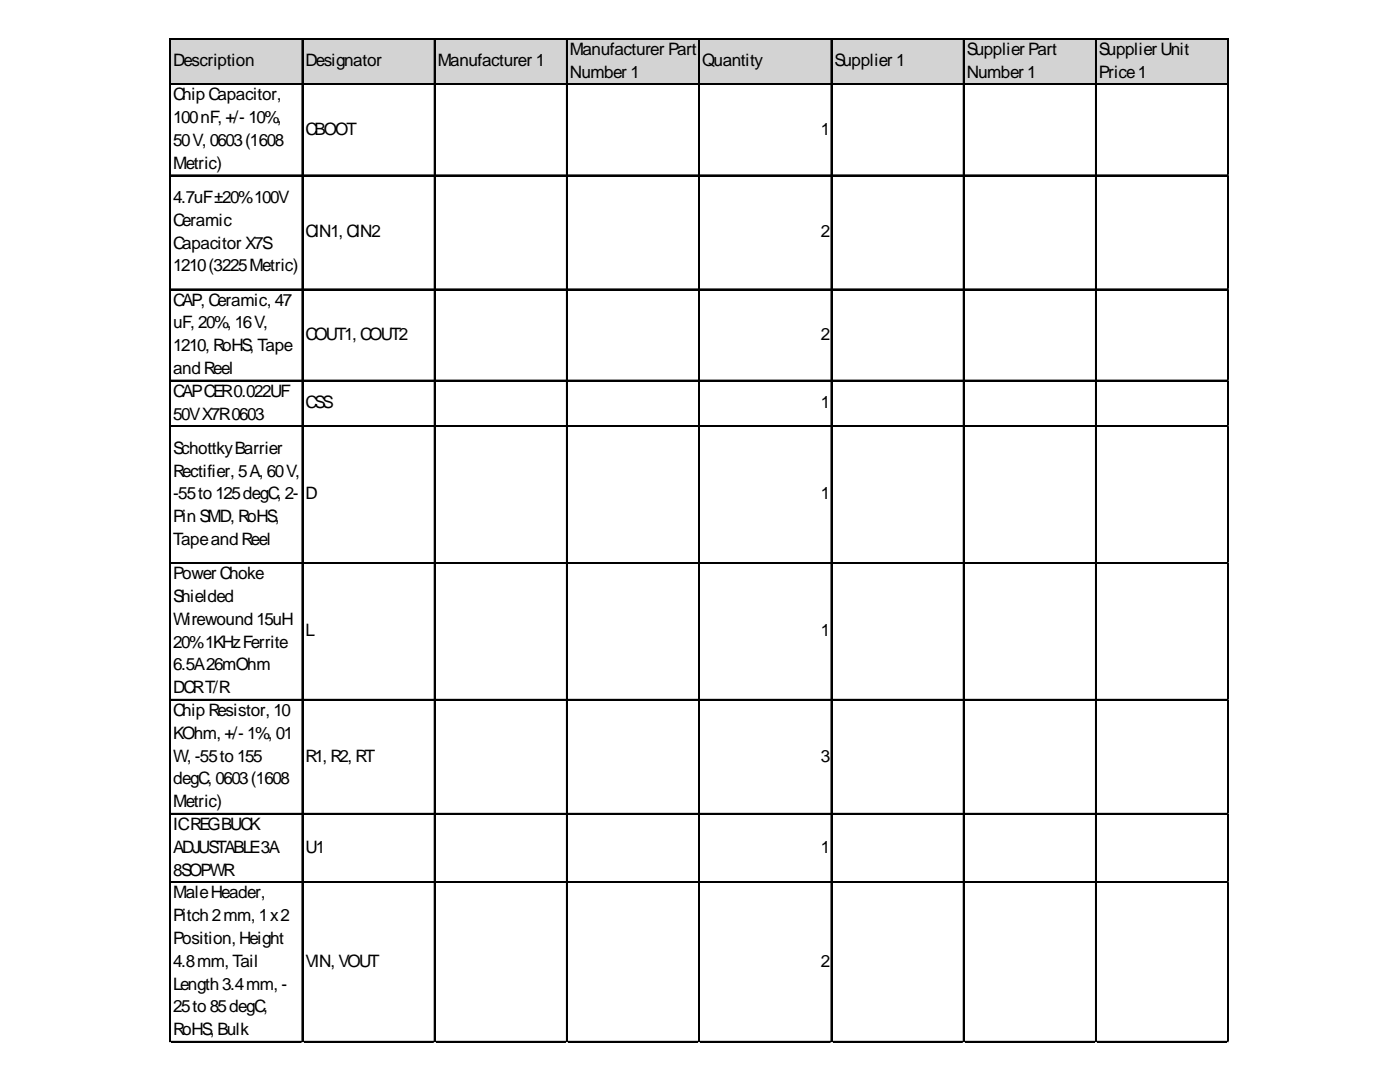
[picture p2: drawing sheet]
<svg xmlns="http://www.w3.org/2000/svg" width="279mm" height="216mm" viewBox="0 0 279 216" stroke-linecap="round" stroke-linejoin="round" font-family="sans-serif">
<defs><g id="words">
<g font-size="3.4">
<text x="113.7" y="10.9">Manufacturer Part</text>
<text x="192.9" y="10.9">Supplier Part</text>
<text x="219.3" y="10.9">Supplier Unit</text>
<text x="34.6" y="13.2">Description</text>
<text x="61" y="13.2">Designator</text>
<text x="87.3" y="13.2">Manufacturer 1</text>
<text x="113.7" y="15.5">Number 1</text>
<text x="140.1" y="13.2">Quantity</text>
<text x="166.5" y="13.2">Supplier 1</text>
<text x="192.9" y="15.5">Number 1</text>
<text x="219.3" y="15.5">Price1</text>
<text x="34.6" y="20">Chip Capacitor,</text>
<text x="34.6" y="24.6">100nF, +/- 10%,</text>
<text x="34.6" y="29.1">50V, 0603(1608</text>
<text x="61" y="26.9">CBOOT</text>
<text x="163.8" y="26.9">1</text>
<text x="34.6" y="33.7">Metric)</text>
<text x="34.6" y="40.5">4.7uF±20%100V</text>
<text x="34.6" y="45.1">Ceramic</text>
<text x="61" y="47.3">CIN1, CIN2</text>
<text x="163.8" y="47.3">2</text>
<text x="34.6" y="49.6">Capacitor X7S</text>
<text x="34.6" y="54.2">1210(3225Metric)</text>
<text x="34.6" y="61">CAP, Ceramic, 47</text>
<text x="34.6" y="65.5">uF, 20%, 16V,</text>
<text x="34.6" y="70.1">1210, RoHS, Tape</text>
<text x="61" y="67.8">COUT1, COUT2</text>
<text x="163.8" y="67.8">2</text>
<text x="34.6" y="74.6">and Reel</text>
<text x="34.6" y="79.2">CAPCER0.022UF</text>
<text x="34.6" y="83.7">50VX7R0603</text>
<text x="61" y="81.5">CSS</text>
<text x="163.8" y="81.5">1</text>
<text x="34.6" y="90.5">SchottkyBarrier</text>
<text x="34.6" y="95.1">Rectifier, 5A, 60V,</text>
<text x="34.6" y="99.6">-55to 125degC, 2-</text>
<text x="61" y="99.6">D</text>
<text x="163.8" y="99.6">1</text>
<text x="34.6" y="104.2">Pin SMD, RoHS,</text>
<text x="34.6" y="108.7">Tapeand Reel</text>
<text x="34.6" y="115.6">Power Choke</text>
<text x="34.6" y="120.1">Shielded</text>
<text x="34.6" y="124.7">Wirewound 15uH</text>
<text x="34.6" y="129.2">20%1KHzFerrite</text>
<text x="61" y="126.9">L</text>
<text x="163.8" y="126.9">1</text>
<text x="34.6" y="133.8">6.5A26mOhm</text>
<text x="34.6" y="138.3">DCRT/R</text>
<text x="34.6" y="142.9">Chip Resistor, 10</text>
<text x="34.6" y="147.4">KOhm, +/- 1%, 01</text>
<text x="34.6" y="152">W, -55to 155</text>
<text x="61" y="152">R1, R2, RT</text>
<text x="163.8" y="152">3</text>
<text x="34.6" y="156.5">degC, 0603(1608</text>
<text x="34.6" y="161.1">Metric)</text>
<text x="34.6" y="165.6">ICREGBUCK</text>
<text x="34.6" y="170.2">ADJUSTABLE3A</text>
<text x="61" y="170.2">U1</text>
<text x="163.8" y="170.2">1</text>
<text x="34.6" y="174.7">8SOPWR</text>
<text x="34.6" y="179.3">MaleHeader,</text>
<text x="34.6" y="183.8">Pitch 2mm, 1x2</text>
<text x="34.6" y="188.4">Position, Height</text>
<text x="34.6" y="192.9">4.8mm, Tail</text>
<text x="34.6" y="197.5">Length 3.4mm, -</text>
<text x="61" y="192.9">VIN, VOUT</text>
<text x="163.8" y="192.9">2</text>
<text x="34.6" y="202">25to 85degC,</text>
<text x="34.6" y="206.6">RoHS, Bulk</text>
</g>
</g></defs>
<path d="M34.1 7.8h211.2v9.1h-211.2z" fill="#d3d3d3"/>
<g fill="none" stroke="#000" stroke-width=".23">
<path d="M33.9 7.6v200.4M34 7.6v200.4M34.1 7.6h211.2M34.1 7.7h211.2M34.1 16.7h211.2M34.1 16.8h211.2M60.3 7.8v200.2M60.4 7.8v200.2M86.7 7.8v200.2M86.8 7.8v200.2M113.1 7.8v200.2M113.2 7.8v200.2"/>
<path d="M139.5 7.8v200.2M139.6 7.8v200.2M165.8 7.8v200.2M166 7.8v200.2M192.2 7.8v200.2M192.4 7.8v200.2M218.6 7.8v200.2M218.8 7.8v200.2M245 7.8v200.2M245.1 7.8v200.2M34.1 34.9h211.2M34.1 35h211.2"/>
<path d="M34.1 57.7h211.2M34.1 57.8h211.2M34.1 75.9h211.2M34.1 76h211.2M34.1 85h211.2M34.1 85.1h211.2M34.1 112.3h211.2M34.1 112.4h211.2M34.1 139.6h211.2M34.1 139.7h211.2M34.1 162.3h211.2M34.1 162.4h211.2"/>
<path d="M34.1 176h211.2M34.1 176.1h211.2M34.1 207.8h211.2M34.1 207.9h211.2"/>
</g>
<path d="M33.9 208v.1" fill="none" stroke="#e0e0e0" stroke-width=".23"/>
<path d="M33.9 208l.2 .1z" fill="#e0e0e0"/>
<path d="M60.3 208v.1" fill="none" stroke="#e0e0e0" stroke-width=".23"/>
<path d="M60.3 208l.2 .1z" fill="#e0e0e0"/>
<path d="M86.7 208v.1" fill="none" stroke="#e0e0e0" stroke-width=".23"/>
<path d="M86.7 208l.2 .1z" fill="#e0e0e0"/>
<path d="M113.1 208v.1" fill="none" stroke="#e0e0e0" stroke-width=".23"/>
<path d="M113.1 208l.2 .1z" fill="#e0e0e0"/>
<path d="M139.5 208v.1" fill="none" stroke="#e0e0e0" stroke-width=".23"/>
<path d="M139.5 208l.2 .1z" fill="#e0e0e0"/>
<path d="M165.8 208v.1" fill="none" stroke="#e0e0e0" stroke-width=".23"/>
<path d="M165.8 208l.3 .1z" fill="#e0e0e0"/>
<path d="M192.2 208v.1" fill="none" stroke="#e0e0e0" stroke-width=".23"/>
<path d="M192.2 208l.3 .1z" fill="#e0e0e0"/>
<path d="M218.6 208v.1" fill="none" stroke="#e0e0e0" stroke-width=".23"/>
<path d="M218.6 208l.3 .1z" fill="#e0e0e0"/>
<path d="M245 208v.1" fill="none" stroke="#e0e0e0" stroke-width=".23"/>
<path d="M245 208l.3 .1z" fill="#e0e0e0"/>
<path d="M245.3 34.9h.1" fill="none" stroke="#e0e0e0" stroke-width=".23"/>
<path d="M245.3 34.9v.2z" fill="#e0e0e0"/>
<path d="M245.3 57.7h.1" fill="none" stroke="#e0e0e0" stroke-width=".23"/>
<path d="M245.3 57.7v.2z" fill="#e0e0e0"/>
<path d="M245.3 75.9h.1" fill="none" stroke="#e0e0e0" stroke-width=".23"/>
<path d="M245.3 75.9v.2z" fill="#e0e0e0"/>
<path d="M245.3 85h.1" fill="none" stroke="#e0e0e0" stroke-width=".23"/>
<path d="M245.3 85v.2z" fill="#e0e0e0"/>
<path d="M245.3 112.3h.1" fill="none" stroke="#e0e0e0" stroke-width=".23"/>
<path d="M245.3 112.3v.2z" fill="#e0e0e0"/>
<path d="M245.3 139.6h.1" fill="none" stroke="#e0e0e0" stroke-width=".23"/>
<path d="M245.3 139.6v.2z" fill="#e0e0e0"/>
<path d="M245.3 162.3h.1" fill="none" stroke="#e0e0e0" stroke-width=".23"/>
<path d="M245.3 162.3v.2z" fill="#e0e0e0"/>
<path d="M245.3 176h.1" fill="none" stroke="#e0e0e0" stroke-width=".23"/>
<path d="M245.3 176v.2z" fill="#e0e0e0"/>
<path d="M245.3 207.8h.1" fill="none" stroke="#e0e0e0" stroke-width=".23"/>
<path d="M245.3 207.8v.2z" fill="#e0e0e0"/>
<use href="#words"/>
</svg>
